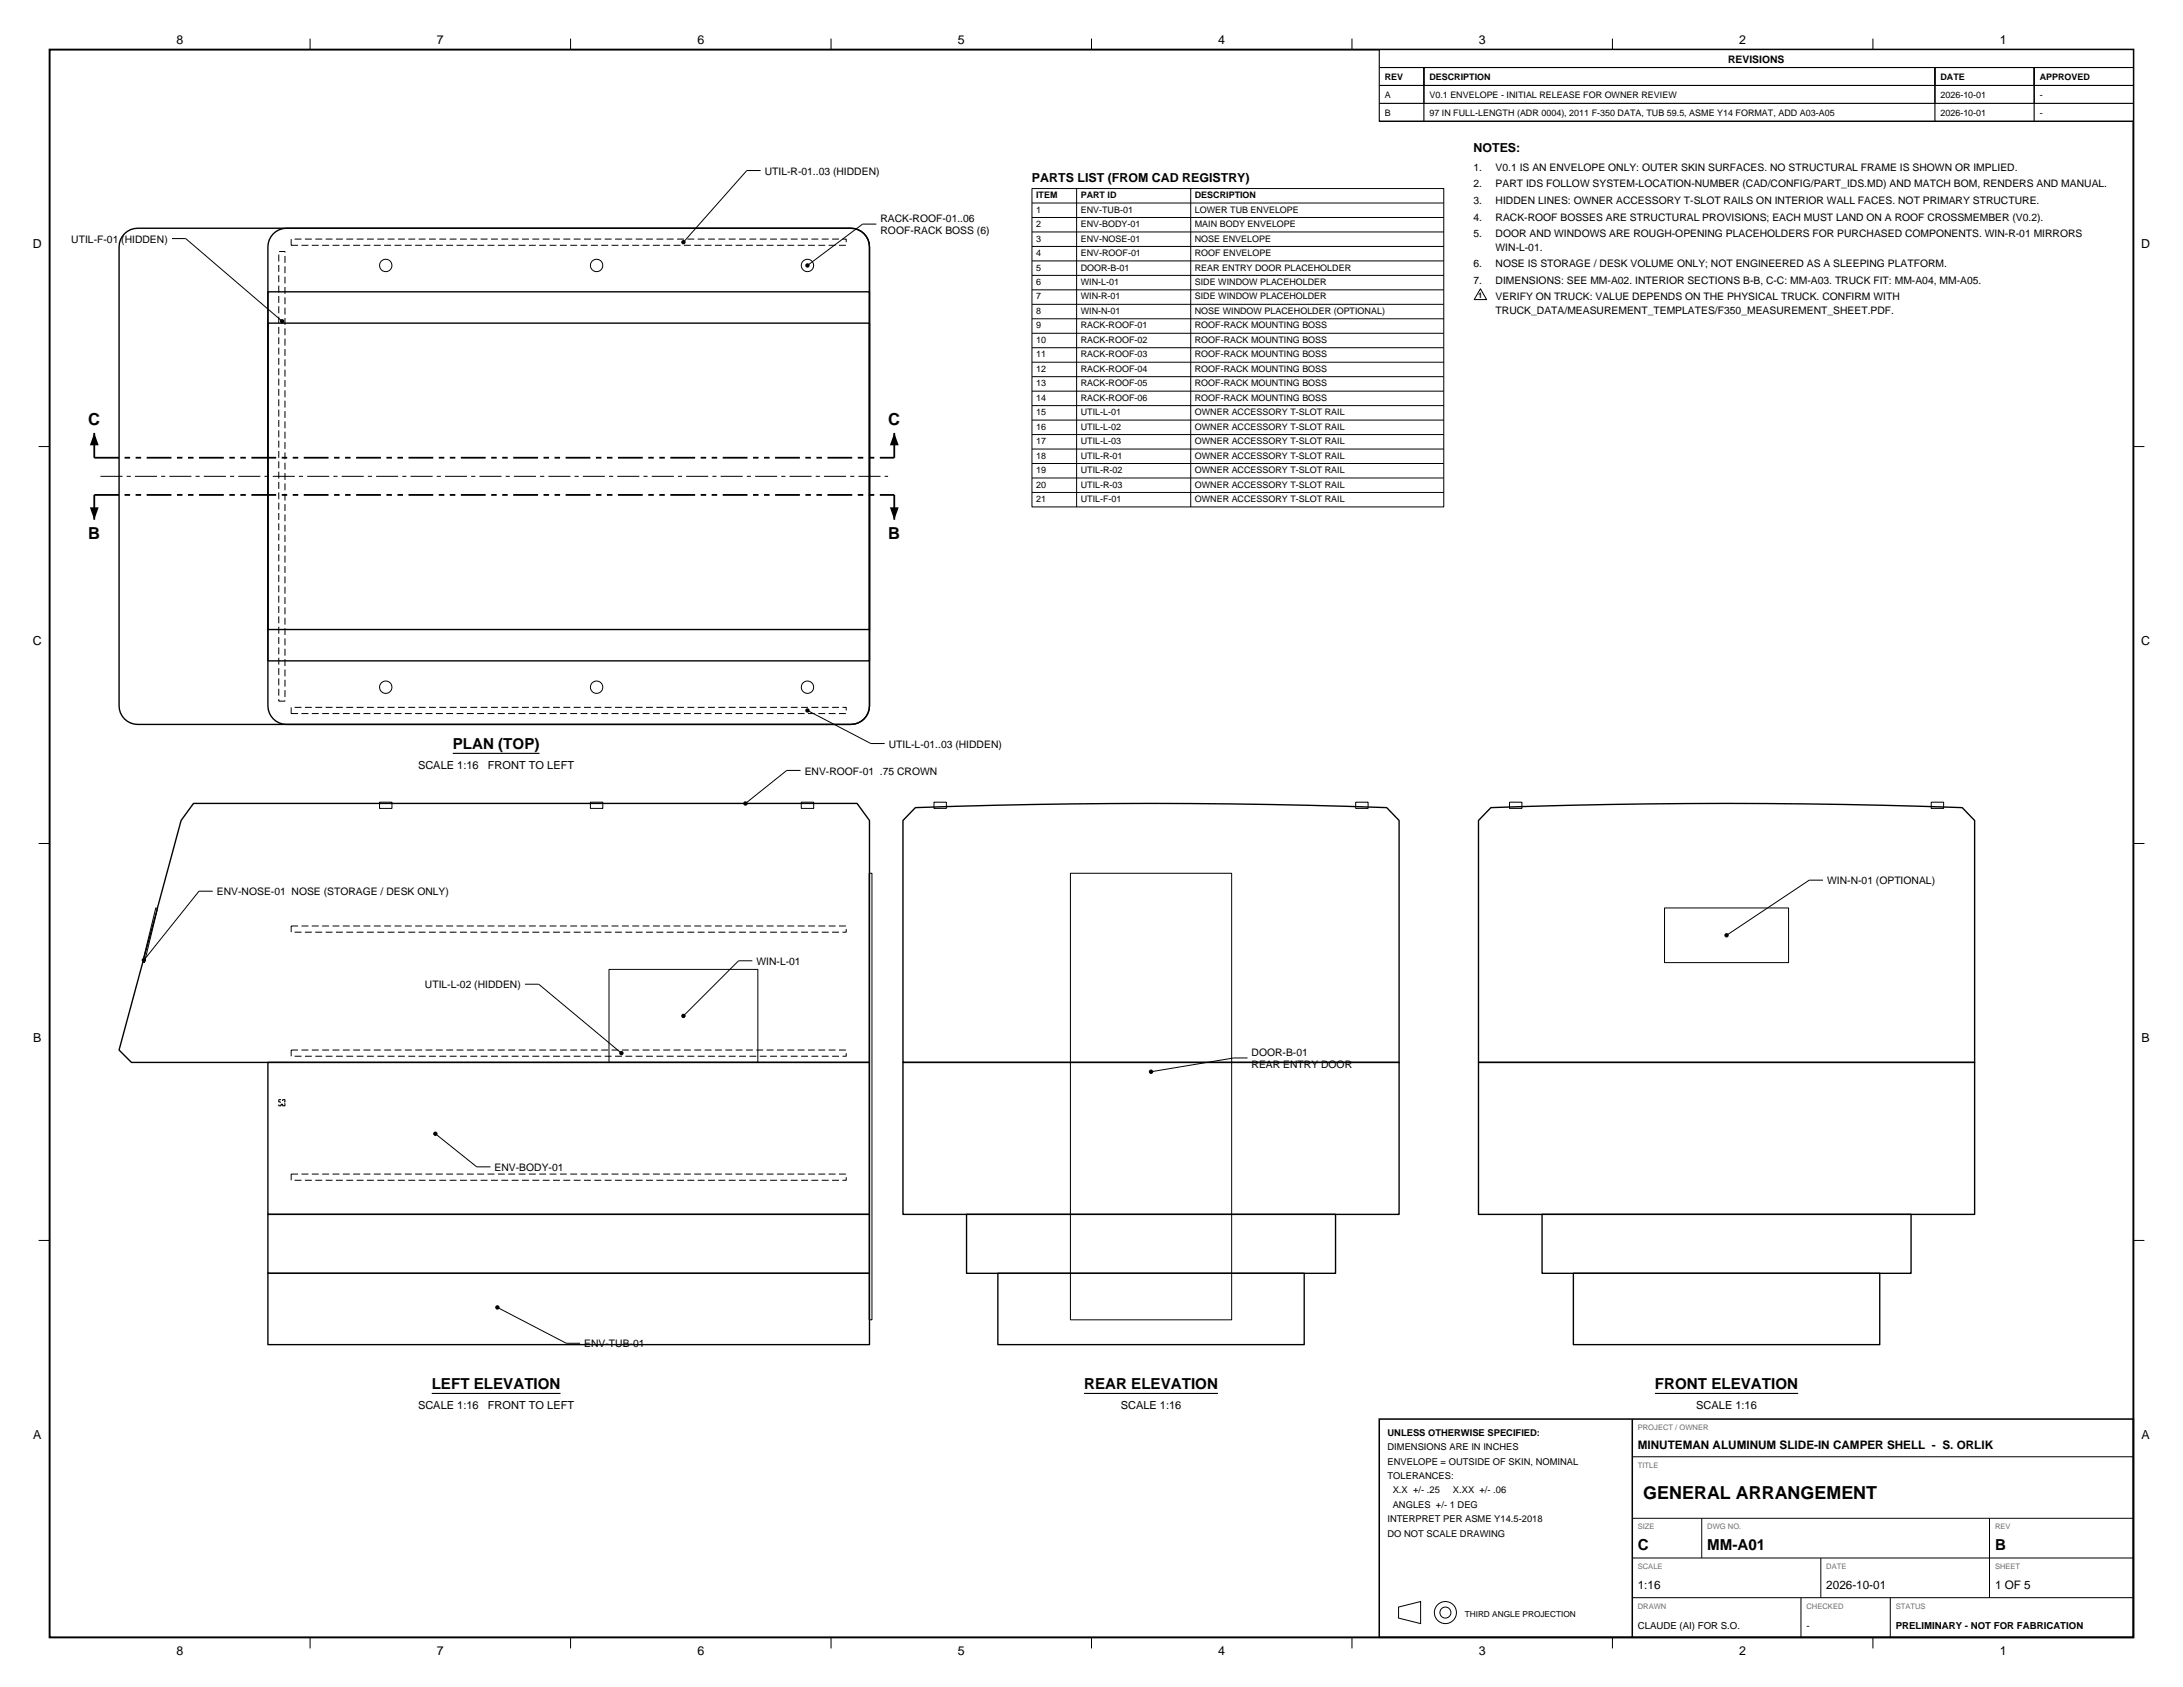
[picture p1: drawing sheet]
<svg xmlns="http://www.w3.org/2000/svg" width="559mm" height="432mm" viewBox="0 0 559 432" stroke-linecap="round" stroke-linejoin="round" font-family="sans-serif">
<defs><g id="words">
<text font-size="4.6" x="420.7" y="383.7">GENERAL ARRANGEMENT</text>
<g font-size="4.2">
<text x="22.6" y="108.7">C</text>
<text x="227.4" y="108.7">C</text>
<text x="22.6" y="138">B</text>
<text x="227.4" y="138">B</text>
</g>
<g font-size="3.9">
<text x="115.9" y="191.8">PLAN (TOP)</text>
<text x="110.5" y="355.6">LEFT ELEVATION</text>
<text x="277.5" y="355.6">REAR ELEVATION</text>
<text x="423.6" y="355.6">FRONT ELEVATION</text>
<text x="419.2" y="396.7">C</text>
<text x="437" y="396.7">MM-A01</text>
<text x="510.7" y="396.7">B</text>
</g>
<g font-size="3.2">
<text x="45.2" y="11.3">8</text>
<text x="111.8" y="11.3">7</text>
<text x="178.5" y="11.3">6</text>
<text x="245.2" y="11.3">5</text>
<text x="311.9" y="11.3">4</text>
<text x="378.5" y="11.3">3</text>
<text x="445.2" y="11.3">2</text>
<text x="511.9" y="11.3">1</text>
<text x="377.2" y="38.8">NOTES:</text>
<text x="264.2" y="46.5">PARTS LIST (FROM CAD REGISTRY)</text>
<text x="8.4" y="63.5">D</text>
<text x="548.1" y="63.5">D</text>
<text x="8.4" y="165.1">C</text>
<text x="548.1" y="165.1">C</text>
<text x="8.5" y="266.7">B</text>
<text x="548.2" y="266.7">B</text>
<text x="8.5" y="368.3">A</text>
<text x="548.2" y="368.3">A</text>
<text x="45.2" y="423.7">8</text>
<text x="111.8" y="423.7">7</text>
<text x="178.5" y="423.7">6</text>
<text x="245.2" y="423.7">5</text>
<text x="311.9" y="423.7">4</text>
<text x="378.5" y="423.7">3</text>
<text x="445.2" y="423.7">2</text>
<text x="511.9" y="423.7">1</text>
</g>
<g font-size="3">
<text x="419.2" y="370.8">MINUTEMAN ALUMINUM SLIDE-IN CAMPER SHELL - S. ORLIK</text>
<text x="419.2" y="406.8">1:16</text>
<text x="467.5" y="406.8">2026-10-01</text>
<text x="510.7" y="406.8">1 OF 5</text>
</g>
<g font-size="2.8">
<text x="107" y="196.7">SCALE 1:16</text>
<text x="124.9" y="196.7">FRONT TO LEFT</text>
<text x="107" y="360.5">SCALE 1:16</text>
<text x="124.9" y="360.5">FRONT TO LEFT</text>
<text x="286.9" y="360.5">SCALE 1:16</text>
<text x="434.2" y="360.5">SCALE 1:16</text>
</g>
<g font-size="2.6">
<text x="442.4" y="16.2">REVISIONS</text>
<text x="195.8" y="44.7">UTIL-R-01..03 (HIDDEN)</text>
<text x="377.2" y="43.7">1.</text>
<text x="377.2" y="48">2.</text>
<text x="382.8" y="43.7">V0.1 IS AN ENVELOPE ONLY: OUTER SKIN SURFACES. NO STRUCTURAL FRAME IS SHOWN OR IMPLIED.</text>
<text x="382.8" y="48">PART IDS FOLLOW SYSTEM-LOCATION-NUMBER (CAD/CONFIG/PART_IDS.MD) AND MATCH BOM, RENDERS AND MANUAL.</text>
<text x="377.2" y="52.2">3.</text>
<text x="382.8" y="52.2">HIDDEN LINES: OWNER ACCESSORY T-SLOT RAILS ON INTERIOR WALL FACES. NOT PRIMARY STRUCTURE.</text>
<text x="225.4" y="56.8">RACK-ROOF-01..06</text>
<text x="377.2" y="56.4">4.</text>
<text x="382.8" y="56.4">RACK-ROOF BOSSES ARE STRUCTURAL PROVISIONS; EACH MUST LAND ON A ROOF CROSSMEMBER (V0.2).</text>
<text x="18.3" y="62.1">UTIL-F-01 (HIDDEN)</text>
<text x="225.4" y="60">ROOF-RACK BOSS (6)</text>
<text x="377.2" y="60.7">5.</text>
<text x="382.8" y="60.7">DOOR AND WINDOWS ARE ROUGH-OPENING PLACEHOLDERS FOR PURCHASED COMPONENTS. WIN-R-01 MIRRORS</text>
<text x="382.8" y="64.1">WIN-L-01.</text>
<text x="377.2" y="68.4">6.</text>
<text x="382.8" y="68.4">NOSE IS STORAGE / DESK VOLUME ONLY; NOT ENGINEERED AS A SLEEPING PLATFORM.</text>
<text x="377.2" y="72.6">7.</text>
<text x="382.8" y="72.6">DIMENSIONS: SEE MM-A02. INTERIOR SECTIONS B-B, C-C: MM-A03. TRUCK FIT: MM-A04, MM-A05.</text>
<text x="382.8" y="76.8">VERIFY ON TRUCK: VALUE DEPENDS ON THE PHYSICAL TRUCK. CONFIRM WITH</text>
<text x="382.8" y="80.3">TRUCK_DATA/MEASUREMENT_TEMPLATES/F350_MEASUREMENT_SHEET.PDF.</text>
<text x="227.5" y="191.4">UTIL-L-01..03 (HIDDEN)</text>
<text x="206" y="198.3">ENV-ROOF-01 .75 CROWN</text>
<text x="467.7" y="226.3">WIN-N-01 (OPTIONAL)</text>
<text x="55.5" y="229.2">ENV-NOSE-01 NOSE (STORAGE / DESK ONLY)</text>
<text x="193.6" y="247">WIN-L-01</text>
<text x="108.8" y="253">UTIL-L-02 (HIDDEN)</text>
<text x="320.4" y="270.3">DOOR-B-01</text>
<text x="320.4" y="273.4">REAR ENTRY DOOR</text>
<text x="126.6" y="299.7">ENV-BODY-01</text>
<text x="149.5" y="344.9">ENV-TUB-01</text>
</g>
<g font-size="2.5">
<text x="419.2" y="417">CLAUDE (AI) FOR S.O.</text>
<text x="462.4" y="417">-</text>
<text x="485.3" y="417">PRELIMINARY - NOT FOR FABRICATION</text>
</g>
<g font-size="2.4">
<text x="355.2" y="367.5">UNLESS OTHERWISE SPECIFIED:</text>
<text x="355.2" y="371.2">DIMENSIONS ARE IN INCHES</text>
<text x="355.2" y="374.9">ENVELOPE = OUTSIDE OF SKIN, NOMINAL</text>
<text x="355.2" y="378.6">TOLERANCES:</text>
<text x="356.5" y="382.3">X.X +/- .25</text>
<text x="371.9" y="382.3">X.XX +/- .06</text>
<text x="355.2" y="389.7">INTERPRET PER ASME Y14.5-2018</text>
<text x="356.5" y="386">ANGLES +/- 1 DEG</text>
<text x="355.2" y="393.4">DO NOT SCALE DRAWING</text>
</g>
<g font-size="2.3">
<text x="354.5" y="20.5">REV</text>
<text x="365.9" y="20.5">DESCRIPTION</text>
<text x="496.7" y="20.5">DATE</text>
<text x="522.1" y="20.5">APPROVED</text>
<text x="354.5" y="25">A</text>
<text x="354.5" y="29.6">B</text>
<text x="365.9" y="25">V0.1 ENVELOPE - INITIAL RELEASE FOR OWNER REVIEW</text>
<text x="365.9" y="29.6">97 IN FULL-LENGTH (ADR 0004), 2011 F-350 DATA, TUB 59.5, ASME Y14 FORMAT, ADD A03-A05</text>
<text x="496.7" y="25">2026-10-01</text>
<text x="496.7" y="29.6">2026-10-01</text>
<text x="522.1" y="25">-</text>
<text x="522.1" y="29.6">-</text>
<text x="265.2" y="50.7">ITEM</text>
<text x="276.6" y="50.7">PART ID</text>
<text x="305.9" y="50.7">DESCRIPTION</text>
<text x="265.2" y="54.4">1</text>
<text x="265.2" y="58.1">2</text>
<text x="276.6" y="54.4">ENV-TUB-01</text>
<text x="276.6" y="58.1">ENV-BODY-01</text>
<text x="305.9" y="54.4">LOWER TUB ENVELOPE</text>
<text x="305.9" y="58.1">MAIN BODY ENVELOPE</text>
<text x="265.2" y="61.8">3</text>
<text x="265.2" y="65.5">4</text>
<text x="276.6" y="61.8">ENV-NOSE-01</text>
<text x="276.6" y="65.5">ENV-ROOF-01</text>
<text x="305.9" y="61.8">NOSE ENVELOPE</text>
<text x="305.9" y="65.5">ROOF ENVELOPE</text>
<text x="265.2" y="69.3">5</text>
<text x="276.6" y="69.3">DOOR-B-01</text>
<text x="305.9" y="69.3">REAR ENTRY DOOR PLACEHOLDER</text>
<text x="265.2" y="73">6</text>
<text x="265.2" y="76.7">7</text>
<text x="276.6" y="73">WIN-L-01</text>
<text x="276.6" y="76.7">WIN-R-01</text>
<text x="305.9" y="73">SIDE WINDOW PLACEHOLDER</text>
<text x="305.9" y="76.7">SIDE WINDOW PLACEHOLDER</text>
<text x="265.2" y="80.4">8</text>
<text x="276.6" y="80.4">WIN-N-01</text>
<text x="305.9" y="80.4">NOSE WINDOW PLACEHOLDER (OPTIONAL)</text>
<text x="265.2" y="84.1">9</text>
<text x="265.2" y="87.8">10</text>
<text x="276.6" y="84.1">RACK-ROOF-01</text>
<text x="276.6" y="87.8">RACK-ROOF-02</text>
<text x="305.9" y="84.1">ROOF-RACK MOUNTING BOSS</text>
<text x="305.9" y="87.8">ROOF-RACK MOUNTING BOSS</text>
<text x="265.2" y="91.5">11</text>
<text x="265.2" y="95.2">12</text>
<text x="276.6" y="91.5">RACK-ROOF-03</text>
<text x="276.6" y="95.2">RACK-ROOF-04</text>
<text x="305.9" y="91.5">ROOF-RACK MOUNTING BOSS</text>
<text x="305.9" y="95.2">ROOF-RACK MOUNTING BOSS</text>
<text x="265.2" y="98.9">13</text>
<text x="276.6" y="98.9">RACK-ROOF-05</text>
<text x="305.9" y="98.9">ROOF-RACK MOUNTING BOSS</text>
<text x="265.2" y="102.6">14</text>
<text x="265.2" y="106.3">15</text>
<text x="276.6" y="102.6">RACK-ROOF-06</text>
<text x="276.6" y="106.3">UTIL-L-01</text>
<text x="305.9" y="102.6">ROOF-RACK MOUNTING BOSS</text>
<text x="305.9" y="106.3">OWNER ACCESSORY T-SLOT RAIL</text>
<text x="265.2" y="110">16</text>
<text x="265.2" y="113.7">17</text>
<text x="276.6" y="110">UTIL-L-02</text>
<text x="276.6" y="113.7">UTIL-L-03</text>
<text x="305.9" y="110">OWNER ACCESSORY T-SLOT RAIL</text>
<text x="305.9" y="113.7">OWNER ACCESSORY T-SLOT RAIL</text>
<text x="265.2" y="117.4">18</text>
<text x="276.6" y="117.4">UTIL-R-01</text>
<text x="305.9" y="117.4">OWNER ACCESSORY T-SLOT RAIL</text>
<text x="265.2" y="121.1">19</text>
<text x="265.2" y="124.8">20</text>
<text x="276.6" y="121.1">UTIL-R-02</text>
<text x="276.6" y="124.8">UTIL-R-03</text>
<text x="305.9" y="121.1">OWNER ACCESSORY T-SLOT RAIL</text>
<text x="305.9" y="124.8">OWNER ACCESSORY T-SLOT RAIL</text>
<text x="265.2" y="128.5">21</text>
<text x="276.6" y="128.5">UTIL-F-01</text>
<text x="305.9" y="128.5">OWNER ACCESSORY T-SLOT RAIL</text>
</g>
<text font-size="2.1" x="374.9" y="413.8">THIRD ANGLE PROJECTION</text>
<text font-size="2" x="378.4" y="76.2">1</text>
<g font-size="1.9" fill="#6b6b6b">
<text x="419.2" y="366">PROJECT / OWNER</text>
<text x="419.2" y="375.7">TITLE</text>
<text x="419.2" y="391.4">SIZE</text>
<text x="437" y="391.4">DWG NO.</text>
<text x="510.7" y="391.4">REV</text>
<text x="419.2" y="401.6">SCALE</text>
<text x="467.5" y="401.6">DATE</text>
<text x="510.7" y="401.6">SHEET</text>
<text x="419.2" y="411.8">DRAWN</text>
<text x="462.4" y="411.8">CHECKED</text>
<text x="485.3" y="411.8">STATUS</text>
</g>
</g></defs>
<path d="M12.7 12.7h533.4v406.4h-533.4z" fill="none" stroke="#000" stroke-width=".49"/>
<g fill="none" stroke="#000" stroke-width=".26">
<path d="M79.4 9.9v2.8M146 9.9v2.8M212.7 9.9v2.8M279.4 9.9v2.8M346.1 9.9v2.8M412.7 9.9v2.8M479.4 9.9v2.8M9.9 114.3h2.8M546.1 114.3h2.8M9.9 215.9h2.8M546.1 215.9h2.8M9.9 317.5h2.8"/>
<path d="M546.1 317.5h2.8M417.8 372.9h128.3M417.8 388.6h128.3M417.8 398.8h128.3M435.6 388.6v10.2M466.1 398.8v10.1M509.3 388.6v20.3M79.4 419.1v2.8M146 419.1v2.8M212.7 419.1v2.8M279.4 419.1v2.8M346.1 419.1v2.8"/>
<path d="M358 411.3l5.6-1.4v5.7l-5.6-1.4zM412.7 419.1v2.8M417.8 408.9h128.3M461 408.9v10.2M479.4 419.1v2.8M483.9 408.9v10.2"/>
<circle cx="370" cy="412.7" r="2.82"/>
<circle cx="370" cy="412.7" r="1.41"/>
</g>
<path d="M353.1 363.2h193v55.9h-193zM417.8 363.2v55.9" fill="none" stroke="#000" stroke-width=".39"/>
<path d="M353.1 12.7h193v18.3h-193z" fill-rule="evenodd" fill="#fff" stroke="#000" stroke-width=".28"/>
<path d="M353.1 17.3h193M364.5 17.3v13.7M495.3 17.3v13.7M520.7 17.3v13.7M353.1 21.9h193M353.1 26.5h193M353.1 31h193M115.9 192.8h22.2M110.5 356.7h33M277.5 356.7h34.3M423.6 356.7h36.7" fill="none" stroke="#000" stroke-width=".28"/>
<g fill="none" stroke="#000" stroke-width=".35">
<path d="M31.9 59.8a4.8 4.8 0 0 1 3.3-1.4h182.6a4.8 4.8 0 0 1 4.8 4.8v117.5a4.8 4.8 0 0 1-4.8 4.7h-182.6a4.8 4.8 0 0 1-4.7-4.7v-117.5a4.8 4.8 0 0 1 1.4-3.4zM70 59.8a4.8 4.8 0 0 1 3.3-1.4h144.5a4.8 4.8 0 0 1 4.8 4.8v117.5a4.8 4.8 0 0 1-4.8 4.7h-144.5a4.8 4.8 0 0 1-4.7-4.7v-117.5a4.8 4.8 0 0 1 1.4-3.4zM68.6 74.7h154v94.4h-154zM68.6 82.7h154v78.4h-154zM49.5 205.6h169.9l3.2 4.4v61.9h-188.9l-3.2-3.2 15.9-58.7zM234.3 206.7a1692.7 1692.7 0 0 1 120.7 0l3.1 3.3v61.9h-127v-61.9zM381.6 206.7a1692.7 1692.7 0 0 1 120.7 0l3.2 3.3v61.9h-127v-61.9zM68.6 271.9h154v38.9h-154zM231.1 271.9h127v38.9h-127zM378.5 271.9h127v38.9h-127zM68.6 310.8h154v15.1h-154zM247.4 310.8h94.5v15.1h-94.5z"/>
<path d="M394.7 310.8h94.5v15.1h-94.5zM68.6 325.9h154v18.3h-154zM255.4 325.9h78.5v18.3h-78.5zM402.7 325.9h78.5v18.3h-78.5z"/>
</g>
<g fill="none" stroke="#000" stroke-width=".26">
<path d="M194.7 43.6h-3.5l-16.3 18.4M224.3 57.4h-3.5l-14.1 10.5M264.2 48.3h105.4v81.5h-105.4zM264.2 52h105.4M264.2 55.7h105.4M264.2 59.4h105.4M275.6 48.3v81.5M304.8 48.3v81.5M44 61.1h3.5l24.7 21.1M264.2 63.1h105.4M264.2 66.8h105.4M264.2 70.5h105.4"/>
<path d="M264.2 74.2h105.4M264.2 77.9h105.4M264.2 81.6h105.4M264.2 85.3h105.4M264.2 89h105.4M264.2 92.7h105.4M264.2 96.4h105.4M264.2 100.1h105.4M264.2 103.8h105.4M264.2 107.5h105.4M264.2 111.2h105.4M264.2 114.9h105.4"/>
<path d="M264.2 118.6h105.4M264.2 122.3h105.4M264.2 126h105.4M204.9 197.2h-3.5l-10.6 8.5M206.7 181.8l16.2 8.5h3.5M97.2 205.3h3.1v1.6h-3.1zM151.1 205.3h3.2v1.6h-3.2zM205.1 205.3h3.2v1.6h-3.2zM239.1 205.3h3.2v1.6h-3.2zM347 205.3h3.2v1.6h-3.2zM386.4 205.3h3.2v1.6h-3.2zM494.3 205.3h3.2v1.6h-3.2z"/>
<path d="M39.9 232.4l.4 .1-3.3 13.9-.5-.1zM54.5 228.1h-3.6l-14.1 17.6M222.5 223.5h.7v114.3h-.7zM274 223.5h41.3v114.3h-41.3zM426.1 232.4h31.7v14h-31.7zM466.7 225.3h-3.6l-21.1 14.1M134.4 251.9h3.5l21.2 17.7M155.9 248.1h38.1v23.8h-38.1zM192.6 245.9h-3.5l-14.2 14.1M319.3 270.8h-3.5l-21.2 3.5M111.4 290.2l10.6 8.5h3.6M127.3 334.6l17.7 9.2h3.5"/>
<circle cx="98.7" cy="67.9" r="1.59"/>
<circle cx="152.7" cy="67.9" r="1.59"/>
<circle cx="206.7" cy="67.9" r="1.59"/>
<circle cx="98.7" cy="175.9" r="1.59"/>
<circle cx="152.7" cy="175.9" r="1.59"/>
<circle cx="206.7" cy="175.9" r="1.59"/>
</g>
<path d="M71.4 64.4h1.5v115.1h-1.5zM74.5 61.2h142.1v1.6h-142.1zM74.5 181.1h142.1v1.5h-142.1zM74.5 237h142.1v1.6h-142.1zM74.5 268.8h142.1v1.6h-142.1zM71.4 281.5h.5v.4h.5v-.4h.5v.6h-.4v.4h.4v.6h-.5v-.5h-.5v.5h-.5v-.6h.4v-.4h-.4zM74.5 300.5h142.1v1.6h-142.1z" fill="none" stroke="#000" stroke-width=".26" stroke-dasharray="1.8 .9" stroke-linecap="butt"/>
<path d="M25.7 121.9h201.6" fill="none" stroke="#000" stroke-width=".26" stroke-dasharray="5.6 1.1 1.1 1.1" stroke-linecap="butt"/>
<g fill="#000">
<path d="M24.1 110.8l1.2 3.2h-2.3zM228.9 110.8l1.1 3.2h-2.2zM23 129.9h2.3l-1.2 3.1zM227.8 129.9h2.2l-1.1 3.1z"/>
<circle cx="174.9" cy="62" r=".56"/>
<circle cx="206.7" cy="67.9" r=".56"/>
<circle cx="72.2" cy="82.2" r=".56"/>
<circle cx="206.7" cy="181.8" r=".56"/>
<circle cx="190.8" cy="205.7" r=".56"/>
<circle cx="442" cy="239.4" r=".56"/>
<circle cx="36.8" cy="245.7" r=".56"/>
<circle cx="159.1" cy="269.6" r=".56"/>
<circle cx="174.9" cy="260" r=".56"/>
<circle cx="294.6" cy="274.3" r=".56"/>
<circle cx="111.4" cy="290.2" r=".56"/>
<circle cx="127.3" cy="334.6" r=".56"/>
</g>
<path d="M24.1 117.2h204.8M24.1 126.7h204.8" fill="none" stroke="#000" stroke-width=".46" stroke-dasharray="6.3 1.4 1.4 1.4 1.4 1.4" stroke-linecap="butt"/>
<path d="M24.1 110.8v6.4M228.9 110.8v6.4M24.1 126.7v6.3M228.9 126.7v6.3" fill="none" stroke="#000" stroke-width=".46"/>
<path d="M379 73.9l1.5 2.8h-3.1z" fill="#fff" stroke="#000" stroke-width=".26"/>
<use href="#words"/>
</svg>
